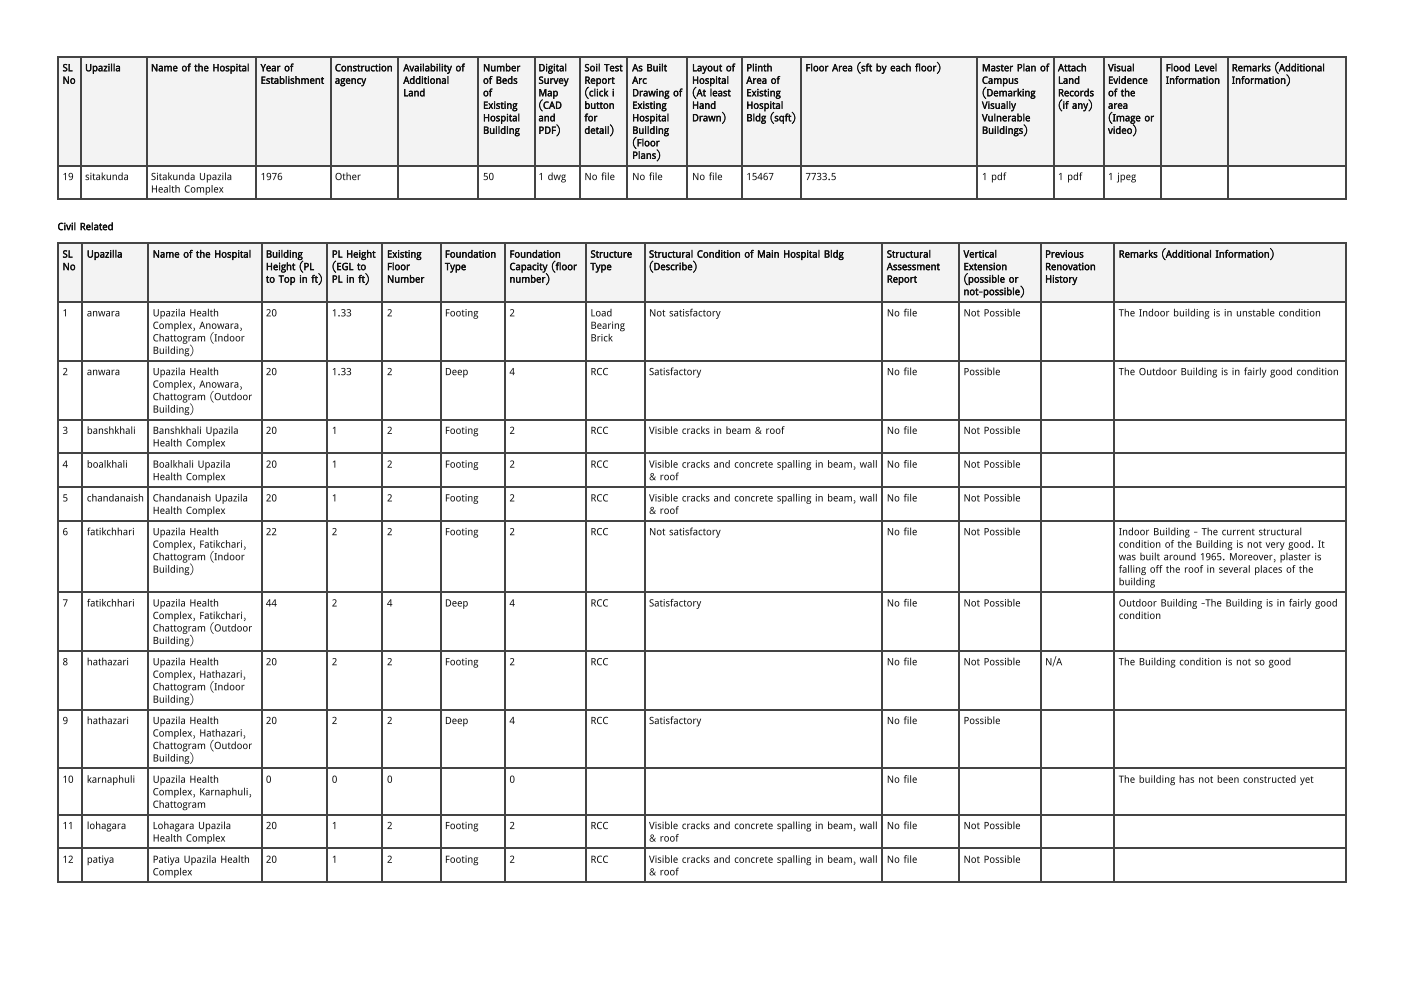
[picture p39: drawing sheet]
<svg xmlns="http://www.w3.org/2000/svg" width="297mm" height="210mm" viewBox="0 0 297 210" stroke-linecap="round" stroke-linejoin="round" font-family="sans-serif">
<defs><g id="words">
<g font-size="2.1" fill="#111">
<text x="13.2" y="15.1">SL</text>
<text x="13.2" y="17.7">No</text>
<text x="18" y="15.1">Upazilla</text>
<text x="31.9" y="15.1">Name of the Hospital</text>
<text x="55.1" y="15.1">Year of</text>
<text x="55.1" y="17.7">Establishment</text>
<text x="70.8" y="15.1">Construction</text>
<text x="70.8" y="17.7">agency</text>
<text x="85.3" y="15.1">Availability of</text>
<text x="85.3" y="17.7">Additional</text>
<text x="102.2" y="15.1">Number</text>
<text x="102.2" y="17.7">of Beds</text>
<text x="113.9" y="15.1">Digital</text>
<text x="113.9" y="17.7">Survey</text>
<text x="123.6" y="15.1">Soil Test</text>
<text x="123.6" y="17.7">Report</text>
<text x="133.7" y="15.1">As Built</text>
<text x="133.7" y="17.7">Arc</text>
<text x="146.4" y="15.1">Layout of</text>
<text x="146.4" y="17.7">Hospital</text>
<text x="157.9" y="15.1">Plinth</text>
<text x="157.9" y="17.7">Area of</text>
<text x="170.4" y="15.1">Floor Area (sft by each floor)</text>
<text x="207.7" y="15.1">Master Plan of</text>
<text x="207.7" y="17.7">Campus</text>
<text x="223.8" y="15.1">Attach</text>
<text x="223.8" y="17.7">Land</text>
<text x="234.4" y="15.1">Visual</text>
<text x="234.4" y="17.7">Evidence</text>
<text x="246.6" y="15.1">Flood Level</text>
<text x="246.6" y="17.7">Information</text>
<text x="260.6" y="15.1">Remarks (Additional</text>
<text x="260.6" y="17.7">Information)</text>
<text x="85.3" y="20.4">Land</text>
<text x="102.2" y="20.4">of</text>
<text x="102.2" y="23">Existing</text>
<text x="113.9" y="20.4">Map</text>
<text x="113.9" y="23">(CAD</text>
<text x="123.6" y="20.4">(click i</text>
<text x="123.6" y="23">button</text>
<text x="133.7" y="20.4">Drawing of</text>
<text x="133.7" y="23">Existing</text>
<text x="146.4" y="20.4">(At least</text>
<text x="146.4" y="23">Hand</text>
<text x="157.9" y="20.4">Existing</text>
<text x="157.9" y="23">Hospital</text>
<text x="207.7" y="20.4">(Demarking</text>
<text x="207.7" y="23">Visually</text>
<text x="223.8" y="20.4">Records</text>
<text x="223.8" y="23">(if any)</text>
<text x="234.4" y="20.4">of the</text>
<text x="234.4" y="23">area</text>
<text x="102.2" y="25.7">Hospital</text>
<text x="102.2" y="28.3">Building</text>
<text x="113.9" y="25.7">and</text>
<text x="113.9" y="28.3">PDF)</text>
<text x="123.6" y="25.7">for</text>
<text x="123.6" y="28.3">detail)</text>
<text x="133.7" y="25.7">Hospital</text>
<text x="133.7" y="28.3">Building</text>
<text x="146.4" y="25.7">Drawn)</text>
<text x="157.9" y="25.7">Bldg (sqft)</text>
<text x="207.7" y="25.7">Vulnerable</text>
<text x="207.7" y="28.3">Buildings)</text>
<text x="234.4" y="25.7">(Image or</text>
<text x="234.4" y="28.3">video)</text>
<text x="133.7" y="31">(Floor</text>
<text x="133.7" y="33.6">Plans)</text>
<text x="13.2" y="38.1">19</text>
<text x="18" y="38.1">sitakunda</text>
<text x="31.9" y="38.1">Sitakunda Upazila</text>
<text x="31.9" y="40.7">Health Complex</text>
<text x="55.1" y="38.1">1976</text>
<text x="70.8" y="38.1">Other</text>
<text x="102.2" y="38.1">50</text>
<text x="113.9" y="38.1">1 dwg</text>
<text x="123.6" y="38.1">No file</text>
<text x="133.7" y="38.1">No file</text>
<text x="146.4" y="38.1">No file</text>
<text x="157.9" y="38.1">15467</text>
<text x="170.4" y="38.1">7733.5</text>
<text x="207.7" y="38.1">1 pdf</text>
<text x="223.8" y="38.1">1 pdf</text>
<text x="234.4" y="38.1">1 jpeg</text>
<text x="12.2" y="48.7">Civil Related</text>
<text x="13.2" y="54.5">SL</text>
<text x="13.2" y="57.1">No</text>
<text x="18.4" y="54.5">Upazilla</text>
<text x="32.3" y="54.5">Name of the Hospital</text>
<text x="56.3" y="54.5">Building</text>
<text x="56.3" y="57.1">Height (PL</text>
<text x="56.3" y="59.8">to Top in ft)</text>
<text x="70.2" y="54.5">PL Height</text>
<text x="70.2" y="57.1">(EGL to</text>
<text x="70.2" y="59.8">PL in ft)</text>
<text x="81.9" y="54.5">Existing</text>
<text x="81.9" y="57.1">Floor</text>
<text x="81.9" y="59.8">Number</text>
<text x="94.1" y="54.5">Foundation</text>
<text x="94.1" y="57.1">Type</text>
<text x="107.8" y="54.5">Foundation</text>
<text x="107.8" y="57.1">Capacity (floor</text>
<text x="107.8" y="59.8">number)</text>
<text x="124.9" y="54.5">Structure</text>
<text x="124.9" y="57.1">Type</text>
<text x="137.3" y="54.5">Structural Condition of Main Hospital Bldg</text>
<text x="137.3" y="57.1">(Describe)</text>
<text x="187.6" y="54.5">Structural</text>
<text x="187.6" y="57.1">Assessment</text>
<text x="187.6" y="59.8">Report</text>
<text x="203.8" y="54.5">Vertical</text>
<text x="203.8" y="57.1">Extension</text>
<text x="203.8" y="59.8">(possible or</text>
<text x="221.1" y="54.5">Previous</text>
<text x="221.1" y="57.1">Renovation</text>
<text x="221.1" y="59.8">History</text>
<text x="236.7" y="54.5">Remarks (Additional Information)</text>
<text x="203.8" y="62.4">not-possible)</text>
<text x="13.2" y="66.9">1</text>
<text x="18.4" y="66.9">anwara</text>
<text x="32.3" y="66.9">Upazila Health</text>
<text x="32.3" y="69.6">Complex, Anowara,</text>
<text x="56.3" y="66.9">20</text>
<text x="70.2" y="66.9">1.33</text>
<text x="81.9" y="66.9">2</text>
<text x="94.1" y="66.9">Footing</text>
<text x="107.8" y="66.9">2</text>
<text x="124.9" y="66.9">Load</text>
<text x="124.9" y="69.6">Bearing</text>
<text x="137.3" y="66.9">Not satisfactory</text>
<text x="187.6" y="66.9">No file</text>
<text x="203.8" y="66.9">Not Possible</text>
<text x="236.7" y="66.9">The Indoor building is in unstable condition</text>
<text x="32.3" y="72.2">Chattogram (Indoor</text>
<text x="32.3" y="74.9">Building)</text>
<text x="124.9" y="72.2">Brick</text>
<text x="13.2" y="79.4">2</text>
<text x="18.4" y="79.4">anwara</text>
<text x="32.3" y="79.4">Upazila Health</text>
<text x="32.3" y="82">Complex, Anowara,</text>
<text x="56.3" y="79.4">20</text>
<text x="70.2" y="79.4">1.33</text>
<text x="81.9" y="79.4">2</text>
<text x="94.1" y="79.4">Deep</text>
<text x="107.8" y="79.4">4</text>
<text x="124.9" y="79.4">RCC</text>
<text x="137.3" y="79.4">Satisfactory</text>
<text x="187.6" y="79.4">No file</text>
<text x="203.8" y="79.4">Possible</text>
<text x="236.7" y="79.4">The Outdoor Building is in fairly good condition</text>
<text x="32.3" y="84.7">Chattogram (Outdoor</text>
<text x="32.3" y="87.3">Building)</text>
<text x="13.2" y="91.8">3</text>
<text x="18.4" y="91.8">banshkhali</text>
<text x="32.3" y="91.8">Banshkhali Upazila</text>
<text x="32.3" y="94.5">Health Complex</text>
<text x="56.3" y="91.8">20</text>
<text x="70.2" y="91.8">1</text>
<text x="81.9" y="91.8">2</text>
<text x="94.1" y="91.8">Footing</text>
<text x="107.8" y="91.8">2</text>
<text x="124.9" y="91.8">RCC</text>
<text x="137.3" y="91.8">Visible cracks in beam &amp; roof</text>
<text x="187.6" y="91.8">No file</text>
<text x="203.8" y="91.8">Not Possible</text>
<text x="13.2" y="99">4</text>
<text x="18.4" y="99">boalkhali</text>
<text x="32.3" y="99">Boalkhali Upazila</text>
<text x="32.3" y="101.6">Health Complex</text>
<text x="56.3" y="99">20</text>
<text x="70.2" y="99">1</text>
<text x="81.9" y="99">2</text>
<text x="94.1" y="99">Footing</text>
<text x="107.8" y="99">2</text>
<text x="124.9" y="99">RCC</text>
<text x="137.3" y="99">Visible cracks and concrete spalling in beam, wall</text>
<text x="137.3" y="101.6">&amp; roof</text>
<text x="187.6" y="99">No file</text>
<text x="203.8" y="99">Not Possible</text>
<text x="13.2" y="106.1">5</text>
<text x="18.4" y="106.1">chandanaish</text>
<text x="32.3" y="106.1">Chandanaish Upazila</text>
<text x="56.3" y="106.1">20</text>
<text x="70.2" y="106.1">1</text>
<text x="81.9" y="106.1">2</text>
<text x="94.1" y="106.1">Footing</text>
<text x="107.8" y="106.1">2</text>
<text x="124.9" y="106.1">RCC</text>
<text x="137.3" y="106.1">Visible cracks and concrete spalling in beam, wall</text>
<text x="187.6" y="106.1">No file</text>
<text x="203.8" y="106.1">Not Possible</text>
<text x="13.2" y="113.2">6</text>
<text x="18.4" y="113.2">fatikchhari</text>
<text x="32.3" y="108.7">Health Complex</text>
<text x="32.3" y="113.2">Upazila Health</text>
<text x="56.3" y="113.2">22</text>
<text x="70.2" y="113.2">2</text>
<text x="81.9" y="113.2">2</text>
<text x="94.1" y="113.2">Footing</text>
<text x="107.8" y="113.2">2</text>
<text x="124.9" y="113.2">RCC</text>
<text x="137.3" y="108.7">&amp; roof</text>
<text x="137.3" y="113.2">Not satisfactory</text>
<text x="187.6" y="113.2">No file</text>
<text x="203.8" y="113.2">Not Possible</text>
<text x="236.7" y="113.2">Indoor Building - The current structural</text>
<text x="32.3" y="115.9">Complex, Fatikchari,</text>
<text x="32.3" y="118.5">Chattogram (Indoor</text>
<text x="236.7" y="115.9">condition of the Building is not very good. It</text>
<text x="236.7" y="118.5">was built around 1965. Moreover, plaster is</text>
<text x="32.3" y="121.2">Building)</text>
<text x="236.7" y="121.2">falling off the roof in several places of the</text>
<text x="236.7" y="123.8">building</text>
<text x="13.2" y="128.3">7</text>
<text x="18.4" y="128.3">fatikchhari</text>
<text x="32.3" y="128.3">Upazila Health</text>
<text x="32.3" y="131">Complex, Fatikchari,</text>
<text x="56.3" y="128.3">44</text>
<text x="70.2" y="128.3">2</text>
<text x="81.9" y="128.3">4</text>
<text x="94.1" y="128.3">Deep</text>
<text x="107.8" y="128.3">4</text>
<text x="124.9" y="128.3">RCC</text>
<text x="137.3" y="128.3">Satisfactory</text>
<text x="187.6" y="128.3">No file</text>
<text x="203.8" y="128.3">Not Possible</text>
<text x="236.7" y="128.3">Outdoor Building -The Building is in fairly good</text>
<text x="236.7" y="131">condition</text>
<text x="32.3" y="133.6">Chattogram (Outdoor</text>
<text x="32.3" y="136.3">Building)</text>
<text x="13.2" y="140.8">8</text>
<text x="18.4" y="140.8">hathazari</text>
<text x="32.3" y="140.8">Upazila Health</text>
<text x="32.3" y="143.4">Complex, Hathazari,</text>
<text x="56.3" y="140.8">20</text>
<text x="70.2" y="140.8">2</text>
<text x="81.9" y="140.8">2</text>
<text x="94.1" y="140.8">Footing</text>
<text x="107.8" y="140.8">2</text>
<text x="124.9" y="140.8">RCC</text>
<text x="187.6" y="140.8">No file</text>
<text x="203.8" y="140.8">Not Possible</text>
<text x="221.1" y="140.8">N/A</text>
<text x="236.7" y="140.8">The Building condition is not so good</text>
<text x="32.3" y="146">Chattogram (Indoor</text>
<text x="32.3" y="148.7">Building)</text>
<text x="13.2" y="153.2">9</text>
<text x="18.4" y="153.2">hathazari</text>
<text x="32.3" y="153.2">Upazila Health</text>
<text x="32.3" y="155.8">Complex, Hathazari,</text>
<text x="56.3" y="153.2">20</text>
<text x="70.2" y="153.2">2</text>
<text x="81.9" y="153.2">2</text>
<text x="94.1" y="153.2">Deep</text>
<text x="107.8" y="153.2">4</text>
<text x="124.9" y="153.2">RCC</text>
<text x="137.3" y="153.2">Satisfactory</text>
<text x="187.6" y="153.2">No file</text>
<text x="203.8" y="153.2">Possible</text>
<text x="32.3" y="158.5">Chattogram (Outdoor</text>
<text x="32.3" y="161.1">Building)</text>
<text x="13.2" y="165.6">10</text>
<text x="18.4" y="165.6">karnaphuli</text>
<text x="32.3" y="165.6">Upazila Health</text>
<text x="56.3" y="165.6">0</text>
<text x="70.2" y="165.6">0</text>
<text x="81.9" y="165.6">0</text>
<text x="107.8" y="165.6">0</text>
<text x="187.6" y="165.6">No file</text>
<text x="236.7" y="165.6">The building has not been constructed yet</text>
<text x="32.3" y="168.3">Complex, Karnaphuli,</text>
<text x="32.3" y="170.9">Chattogram</text>
<text x="13.2" y="175.4">11</text>
<text x="18.4" y="175.4">lohagara</text>
<text x="32.3" y="175.4">Lohagara Upazila</text>
<text x="32.3" y="178.1">Health Complex</text>
<text x="56.3" y="175.4">20</text>
<text x="70.2" y="175.4">1</text>
<text x="81.9" y="175.4">2</text>
<text x="94.1" y="175.4">Footing</text>
<text x="107.8" y="175.4">2</text>
<text x="124.9" y="175.4">RCC</text>
<text x="137.3" y="175.4">Visible cracks and concrete spalling in beam, wall</text>
<text x="137.3" y="178.1">&amp; roof</text>
<text x="187.6" y="175.4">No file</text>
<text x="203.8" y="175.4">Not Possible</text>
<text x="13.2" y="182.6">12</text>
<text x="18.4" y="182.6">patiya</text>
<text x="32.3" y="182.6">Patiya Upazila Health</text>
<text x="32.3" y="185.2">Complex</text>
<text x="56.3" y="182.6">20</text>
<text x="70.2" y="182.6">1</text>
<text x="81.9" y="182.6">2</text>
<text x="94.1" y="182.6">Footing</text>
<text x="107.8" y="182.6">2</text>
<text x="124.9" y="182.6">RCC</text>
<text x="137.3" y="182.6">Visible cracks and concrete spalling in beam, wall</text>
<text x="137.3" y="185.2">&amp; roof</text>
<text x="187.6" y="182.6">No file</text>
<text x="203.8" y="182.6">Not Possible</text>
</g>
</g></defs>
<g fill="#eef4fb">
<path d="M12.4 12.2h4.8v23h-4.8z"/>
<path d="M17.2 12.2h13.8v23h-13.8z"/>
<path d="M31 12.2h23.2v23h-23.2z"/>
<path d="M54.2 12.2h15.6v23h-15.6z"/>
<path d="M69.8 12.2h14.6v23h-14.6z"/>
<path d="M84.4 12.2h16.9v23h-16.9z"/>
<path d="M101.3 12.2h11.7v23h-11.7z"/>
<path d="M113 12.2h9.8v23h-9.8z"/>
<path d="M122.8 12.2h10v23h-10z"/>
<path d="M132.8 12.2h12.7v23h-12.7z"/>
<path d="M145.5 12.2h11.4v23h-11.4z"/>
<path d="M156.9 12.2h12.4v23h-12.4z"/>
<path d="M169.3 12.2h37.6v23h-37.6z"/>
<path d="M206.9 12.2h15.9v23h-15.9z"/>
<path d="M222.8 12.2h10.6v23h-10.6z"/>
<path d="M233.4 12.2h12.4v23h-12.4z"/>
<path d="M245.8 12.2h13.8v23h-13.8z"/>
<path d="M259.6 12.2h25.4v23h-25.4z"/>
</g>
<g fill="none" stroke="#444" stroke-width=".26">
<path d="M12.2 12h272.8M12.3 11.9v30.4M17.1 11.9v30.4M31.1 11.9v30.4M54.1 11.9v30.4M70 11.9v30.4M84.3 11.9v30.4M101.2 11.9v30.4M113.1 11.9v30.4M122.6 11.9v30.4M132.7 11.9v30.4M145.4 11.9v30.4"/>
<path d="M157 11.9v30.4M169.5 11.9v30.4M206.8 11.9v30.4M222.9 11.9v30.4M233.5 11.9v30.4M245.7 11.9v30.4M259.7 11.9v30.4M284.8 11.9v30.4M12.2 35.1h272.8M12.2 42.2h272.8"/>
</g>
<g fill="#eef4fb">
<path d="M12.4 51.6h5.1v12.4h-5.1z"/>
<path d="M17.5 51.6h14v12.4h-14z"/>
<path d="M31.5 51.6h23.8v12.4h-23.8z"/>
<path d="M55.3 51.6h14v12.4h-14z"/>
<path d="M69.3 51.6h11.7v12.4h-11.7z"/>
<path d="M81 51.6h12.1v12.4h-12.1z"/>
<path d="M93.1 51.6h13.8v12.4h-13.8z"/>
<path d="M106.9 51.6h17.2v12.4h-17.2z"/>
<path d="M124.1 51.6h12.2v12.4h-12.2z"/>
<path d="M136.3 51.6h50.5v12.4h-50.5z"/>
<path d="M186.8 51.6h16.1v12.4h-16.1z"/>
<path d="M202.9 51.6h17.2v12.4h-17.2z"/>
<path d="M220.1 51.6h15.6v12.4h-15.6z"/>
<path d="M235.7 51.6h49.3v12.4h-49.3z"/>
</g>
<g fill="none" stroke="#444" stroke-width=".26">
<path d="M12.2 51.5h272.8M12.3 51.3v135.5M17.3 51.3v135.5M31.4 51.3v135.5M55.4 51.3v135.5M69.2 51.3v135.5M80.8 51.3v135.5M93.3 51.3v135.5M106.8 51.3v135.5M124 51.3v135.5M136.4 51.3v135.5M186.7 51.3v135.5"/>
<path d="M202.8 51.3v135.5M220.3 51.3v135.5M235.6 51.3v135.5M284.8 51.3v135.5M12.2 63.9h272.8M12.2 76.3h272.8M12.2 88.8h272.8M12.2 95.9h272.8M12.2 103.1h272.8M12.2 110.2h272.8M12.2 125.3h272.8M12.2 137.7h272.8"/>
<path d="M12.2 150.2h272.8M12.2 162.6h272.8M12.2 172.4h272.8M12.2 179.5h272.8M12.2 186.7h272.8"/>
</g>
<use href="#words"/>
</svg>
